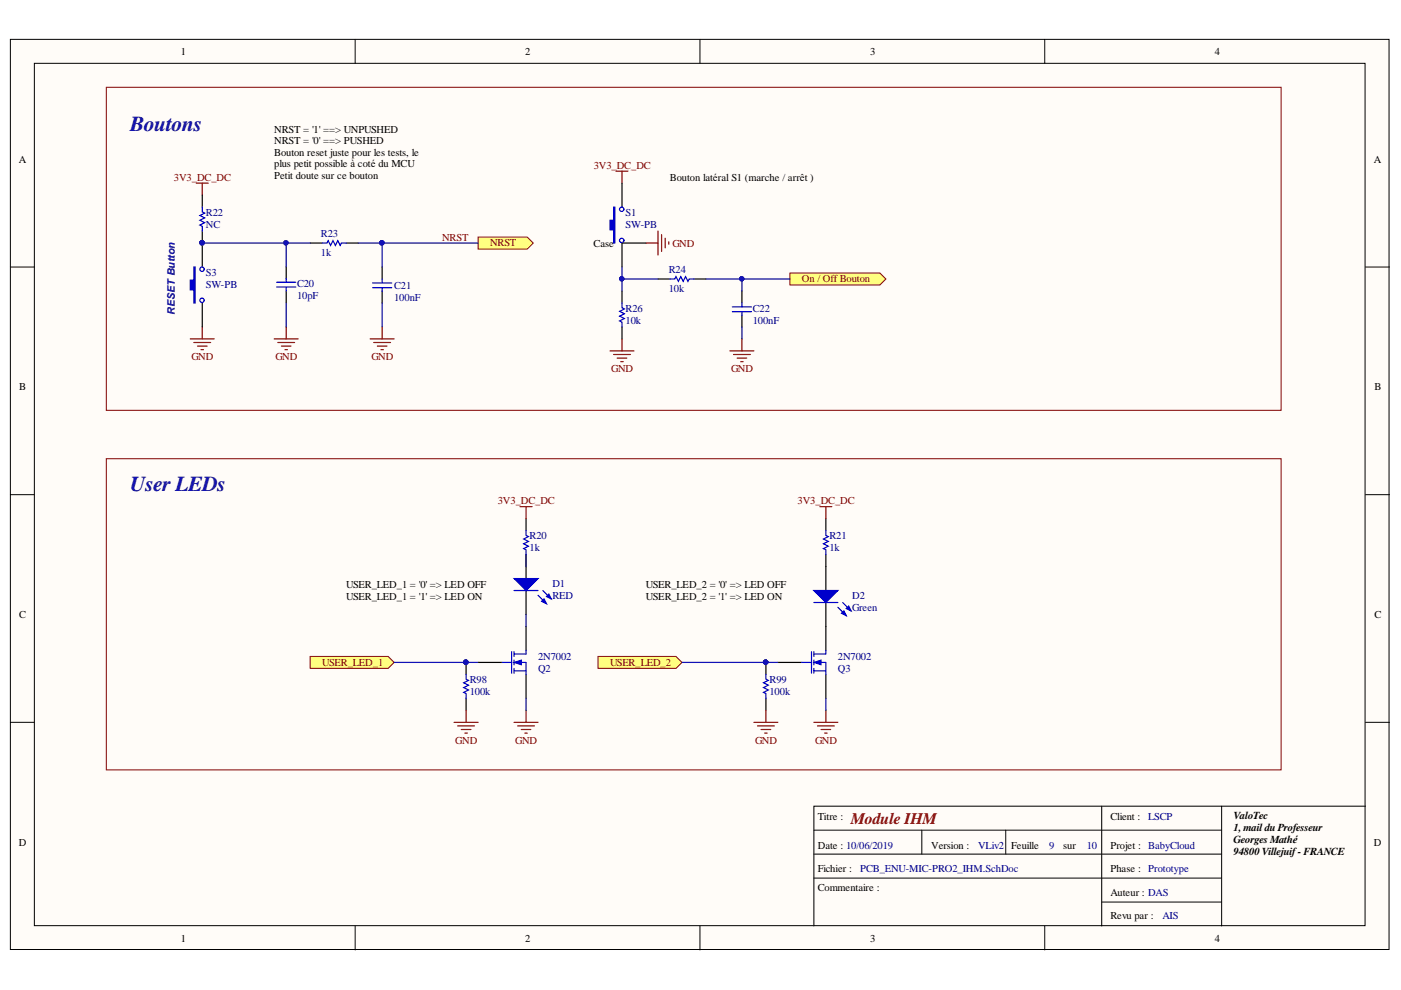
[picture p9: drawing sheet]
<svg xmlns="http://www.w3.org/2000/svg" width="297mm" height="210mm" viewBox="0 0 297 210" stroke-linecap="round" stroke-linejoin="round" font-family="sans-serif">
<defs><g id="words">
<g font-size="4.5" fill="#000080">
<text x="27.6" y="27.8">Boutons</text>
<text x="27.6" y="104">User LEDs</text>
</g>
<text font-size="3.4" fill="#800000" x="180.4" y="174.7">Module IHM</text>
<g font-size="2.3">
<text x="261.6" y="173.7">ValoTec</text>
<text x="261.6" y="176.3">1,mail du Professeur</text>
<text x="261.6" y="178.8">Georges Mathé</text>
<text x="261.6" y="181.3">94800 Villejuif- FRANCE</text>
</g>
<g font-size="2.2">
<text x="38.4" y="11.7">1</text>
<text x="111.3" y="11.7">2</text>
<text x="184.5" y="11.7">3</text>
<text x="257.5" y="11.7">4</text>
<text x="58.1" y="28.1">NRST = '1' ==&gt; UNPUSHED</text>
<text x="4" y="34.5">A</text>
<text x="58.1" y="30.6">NRST = '0' ==&gt; PUSHED</text>
<text x="58.1" y="33">Bouton reset juste pour les tests, le</text>
<text x="58.1" y="35.5">plus petit possible à coté du MCU</text>
<text x="291.3" y="34.5">A</text>
<text x="58.1" y="38">Petit doute sur ce bouton</text>
<text x="142" y="38.3">Bouton latéral S1 (marche / arrêt )</text>
<text x="125.9" y="52.3">Case</text>
<text x="4.1" y="82.7">B</text>
<text x="291.4" y="82.7">B</text>
<text x="73.4" y="124.7">USER_LED_1 = '0' =&gt; LED OFF</text>
<text x="137" y="124.7">USER_LED_2 = '0' =&gt; LED OFF</text>
<text x="4.1" y="131">C</text>
<text x="73.4" y="127.1">USER_LED_1 = '1' =&gt; LED ON</text>
<text x="137" y="127.1">USER_LED_2 = '1' =&gt; LED ON</text>
<text x="291.4" y="131">C</text>
<text x="173.4" y="173.9">Titre :</text>
<text x="235.4" y="173.9">Client :</text>
<text x="4" y="179.3">D</text>
<text x="173.4" y="179.9">Date : 10/06/2019</text>
<text x="197.4" y="179.9">Version :</text>
<text x="214.4" y="179.9">Feuille</text>
<text x="225.4" y="179.9">sur</text>
<text x="235.4" y="179.9">Projet : BabyCloud</text>
<text x="291.3" y="179.3">D</text>
<text x="173.4" y="184.9">Fichier :</text>
<text x="235.4" y="184.9">Phase : Prototype</text>
<text x="173.4" y="189">Commentaire :</text>
<text x="235.4" y="189.9">Auteur : DAS</text>
<text x="235.4" y="195">Revu par :</text>
<text x="38.4" y="199.7">1</text>
<text x="111.3" y="199.7">2</text>
<text x="184.5" y="199.7">3</text>
<text x="257.5" y="199.7">4</text>
</g>
<g font-size="2.2" fill="#800000">
<text x="125.9" y="35.8">3V3_DC_DC</text>
<text x="36.9" y="38.4">3V3_DC_DC</text>
<text x="93.7" y="51.1">NRST</text>
<text x="103.9" y="52.3">NRST</text>
<text x="142.6" y="52.3">GND</text>
<text x="170" y="59.9">On / Off Bouton</text>
<text x="40.6" y="76.4">GND</text>
<text x="58.4" y="76.4">GND</text>
<text x="78.7" y="76.4">GND</text>
<text x="129.6" y="78.9">GND</text>
<text x="155" y="78.9">GND</text>
<text x="105.5" y="107">3V3_DC_DC</text>
<text x="169.1" y="107">3V3_DC_DC</text>
<text x="68.3" y="141.2">USER_LED_1</text>
<text x="129.3" y="141.2">USER_LED_2</text>
<text x="96.5" y="157.7">GND</text>
<text x="109.2" y="157.7">GND</text>
<text x="160.1" y="157.7">GND</text>
<text x="172.8" y="157.7">GND</text>
</g>
<g font-size="2.2" fill="#000080">
<text x="43.6" y="45.7">R22</text>
<text x="132.6" y="45.7">S1</text>
<text x="43.6" y="48.3">NC</text>
<text x="68.1" y="50.3">R23</text>
<text x="132.6" y="48.3">SW-PB</text>
<text x="43.6" y="58.4">S3</text>
<text x="68.1" y="54.4">1k</text>
<text x="141.8" y="57.9">R24</text>
<text x="43.6" y="61">SW-PB</text>
<text x="63" y="63.4">10pF</text>
<text x="63" y="60.9">C20</text>
<text x="83.6" y="63.8">100nF</text>
<text x="83.6" y="61.2">C21</text>
<text x="141.8" y="62">10k</text>
<text x="37.1" y="66.8" transform="rotate(-90 37.1 66.8)">RESET Button</text>
<text x="132.6" y="68.6">10k</text>
<text x="132.6" y="66">R26</text>
<text x="159.6" y="68.6">100nF</text>
<text x="159.6" y="66">C22</text>
<text x="112.3" y="116.9">1k</text>
<text x="112.3" y="114.3">R20</text>
<text x="175.9" y="116.9">1k</text>
<text x="175.9" y="114.3">R21</text>
<text x="117.1" y="124.5">D1</text>
<text x="117.1" y="127">RED</text>
<text x="180.7" y="127">D2</text>
<text x="180.7" y="129.6">Green</text>
<text x="114.1" y="140">2N7002</text>
<text x="114.1" y="142.5">Q2</text>
<text x="177.6" y="140">2N7002</text>
<text x="177.6" y="142.5">Q3</text>
<text x="99.6" y="147.3">100k</text>
<text x="99.6" y="144.8">R98</text>
<text x="163.2" y="147.3">100k</text>
<text x="163.2" y="144.8">R99</text>
<text x="243.4" y="173.9">LSCP</text>
<text x="207.4" y="179.9">VLiv2</text>
<text x="222.4" y="179.9">9</text>
<text x="230.4" y="179.9">10</text>
<text x="182.4" y="184.9">PCB_ENU-MIC-PRO2_IHM.SchDoc</text>
<text x="246.4" y="195">AIS</text>
</g>
</g></defs>
<g fill="#fffcf8" stroke="#000" stroke-width=".21">
<path d="M2.2 8.3h292.3v193h-292.3z"/>
<path d="M7.3 13.4h282.1v182.9h-282.1z"/>
</g>
<g fill="none" stroke="#000" stroke-width=".21">
<path d="M75.3 8.3v5.1M148.4 8.3v5.1M221.5 8.3v5.1M2.2 56.6h5.1M289.5 56.6h5.1M2.2 104.9h5.1M289.5 104.9h5.1M2.2 153.2h5.1M289.5 153.2h5.1M172.6 176h86.4M195.4 176v5.1M213.2 176v5.1"/>
<path d="M233.6 170.9v25.4M259 170.9v25.4M289.5 170.9h-116.9v25.4M75.3 196.3v5.1M148.4 196.3v5.1M172.6 186.2h86.4M172.6 181.1h86.4M221.5 196.3v5.1M233.6 191.3h25.4"/>
</g>
<path d="M22.5 18.5h249.1v68.5h-249.1z" fill="none" stroke="#800000" stroke-width=".21"/>
<path d="M40.3 71.9h5.1M41.1 72.6h3.6M41.9 73.4h2M42.6 74.1h.5M42.9 69.3v2.6M78.5 71.9h5.1M79.2 72.6h3.6M80 73.4h2M80.8 74.1h.5M81 69.3v2.6" fill="none" stroke="#800000" stroke-width=".25"/>
<path d="M81 56.6v2.6M81 61.7v2.5" fill="none" stroke="#000" stroke-width=".25"/>
<path d="M79 60h4.1M81 59.2v.7M79 61h4.1M81 61v.8" fill="none" stroke="#00f" stroke-width=".25"/>
<path d="M101.4 50.3h10.4l1.3 1.2-1.3 1.3h-10.4z" fill-rule="evenodd" fill="#ffff80" stroke="#800000" stroke-width=".21"/>
<path d="M41.6 38.8h2.6M42.9 38.8v2.6" fill="none" stroke="#800000" stroke-width=".25"/>
<path d="M42.9 41.4v2.5M42.9 49v7.6M42.9 64.2v5.1" fill="none" stroke="#000" stroke-width=".25"/>
<circle cx="42.8" cy="51.5" r=".46" fill="#000080" stroke="#000080" stroke-width=".21"/>
<path d="M42.9 43.9v1l.5 .3-1 .5 1 .5-1 .5 1 .5-1 .5 .5 .3v1" fill="none" stroke="#00f" stroke-width=".25"/>
<path d="M41.1 56.6h.3v7.6h-.3v-2.8h-.8v-2h.8z" fill-rule="evenodd" fill="#00f"/>
<g fill="none" stroke="#00f" stroke-width=".25">
<path d="M41.1 56.6h.3v7.6h-.3v-2.8h-.8v-2h.8zM58.6 59.8h4.1M60.7 59.1v.7M68.3 51.5h1l.3-.5 .5 1 .5-1 .5 1 .5-1 .5 1 .3-.5h1M142 59.2h1.1l.2-.6 .5 1.1 .5-1.1 .5 1.1 .6-1.1 .5 1.1 .2-.5h1M58.6 60.9h4.1M60.7 60.9v.8M131.9 64.2v1.1l.5 .2-1 .5 1 .5-1 .5 1 .5-1 .5 .5 .3v1M155.3 66.1h4M155.3 65.1h4M157.3 64.2v.8M157.3 66.1v.8"/>
<circle cx="42.8" cy="57.1" r=".46"/>
<circle cx="42.8" cy="63.7" r=".46"/>
</g>
<circle cx="42.8" cy="51.5" r=".46" fill="#000080" stroke="#000080" stroke-width=".21"/>
<path d="M60.7 56.6v2.6M65.8 51.5h2.5M73.4 51.5h2.5M139.5 59.2h2.5M147.1 59.2h2.6M60.7 61.7v2.5M131.9 61.7v2.5M131.9 69.3v2.6M157.3 61.7v2.5M157.3 66.8v2.5" fill="none" stroke="#000" stroke-width=".25"/>
<path d="M130.6 36.3h2.5M131.9 36.3v2.5M58.1 71.9h5.1M58.9 72.6h3.6M59.7 73.4h2M60.4 74.1h.5M60.7 69.3v2.6" fill="none" stroke="#800000" stroke-width=".25"/>
<path d="M167.5 57.9h19l1.3 1.3-1.3 1.2h-19z" fill-rule="evenodd" fill="#ffff80" stroke="#800000" stroke-width=".21"/>
<path d="M129.3 74.4h5.1M130.1 75.2h3.6M130.9 75.9h2M131.6 76.7h.5M131.9 71.9v2.5M154.8 74.4h5M155.5 75.2h3.6M156.3 75.9h2M157 76.7h.6M157.3 71.9v2.5" fill="none" stroke="#800000" stroke-width=".25"/>
<path d="M131.9 38.8v5.1M131.9 51.5v5.1" fill="none" stroke="#000" stroke-width=".25"/>
<path d="M130.1 43.9h.3v7.6h-.3v-2.8h-.8v-2h.8z" fill-rule="evenodd" fill="#00f"/>
<g fill="none" stroke="#00f" stroke-width=".25">
<path d="M130.1 43.9h.3v7.6h-.3v-2.8h-.8v-2h.8z"/>
<circle cx="131.8" cy="51" r=".46"/>
<circle cx="131.8" cy="44.4" r=".46"/>
</g>
<path d="M131.9 51.5h5.1M111.5 117.6v5.1M111.5 125.2v5.1" fill="none" stroke="#000" stroke-width=".25"/>
<path d="M137 51.5h2.5M139.5 49v5.1M140.3 49.8v3.5M141 50.5v2M141.8 51.3v.5" fill="none" stroke="#800000" stroke-width=".25"/>
<path d="M22.5 97.3h249.1v65.9h-249.1z" fill="none" stroke="#800000" stroke-width=".21"/>
<path d="M109 122.7h5.1l-2.6 2.5z" fill="#00f"/>
<path d="M109 122.7h5.1l-2.6 2.5zM114.1 126.2l1.8 1.8M115.1 125.2l1.8 1.8" fill="none" stroke="#00f" stroke-width=".25"/>
<path d="M114.8 127.5l.5-.5 .6 1z" fill="#00f"/>
<path d="M114.8 127.5l.5-.5 .6 1z" fill="none" stroke="#00f" stroke-width=".25"/>
<path d="M115.9 126.5l.5-.5 .5 1z" fill="#00f"/>
<path d="M111.5 112.5v1l.5 .3-1 .5 1 .5-1 .5 1 .5-1 .5 .5 .3v1M109 125.2h5.1M115.9 126.5l.5-.5 .5 1z" fill="none" stroke="#00f" stroke-width=".25"/>
<path d="M111.5 110v2.5M111.5 117.6v2.5M175.1 120.1v5.1M175.1 127.7v5.1" fill="none" stroke="#000" stroke-width=".25"/>
<path d="M172.6 125.2h5l-2.5 2.5z" fill="#00f"/>
<path d="M172.6 125.2h5l-2.5 2.5zM177.6 128.8l1.8 1.7M178.7 127.7l1.7 1.8" fill="none" stroke="#00f" stroke-width=".25"/>
<path d="M178.4 130l.5-.5 .5 1z" fill="#00f"/>
<path d="M178.4 130l.5-.5 .5 1z" fill="none" stroke="#00f" stroke-width=".25"/>
<path d="M179.4 129l.5-.5 .5 1z" fill="#00f"/>
<path d="M175.1 112.5v1l.5 .3-1 .5 1 .5-1 .5 1 .5-1 .5 .5 .3v1M108.5 138.2v4.5M109 138.7h2.5M109 138.2v1M109 139.9v1.1M172.6 127.7h5M179.4 129l.5-.5 .5 1zM106.4 140.4h2.1M109 140.4h2.5M109 142.2h2.5M109 141.7v1M111.5 140.4v2.6" fill="none" stroke="#00f" stroke-width=".25"/>
<path d="M175.1 110v2.5M175.1 117.6v2.5M111.5 132.8v5.1M101.4 140.4h5M111.5 143v5.1" fill="none" stroke="#000" stroke-width=".25"/>
<path d="M109 140.4l1.5-.5v1.1z" fill="#00f"/>
<path d="M109 140.4l1.5-.5v1.1z" fill="none" stroke="#00f" stroke-width=".21"/>
<path d="M111.5 137.9v.8M172.1 138.2v4.5M172.6 138.7h2.5M172.6 138.2v1M172.6 139.9v1.1M98.8 143v1l.5 .3-1 .5 1 .5-1 .5 1 .5-1 .5 .5 .3v1M170 140.4h2.1M172.6 140.4h2.5M172.6 142.2h2.5M172.6 141.7v1M175.1 140.4v2.6" fill="none" stroke="#00f" stroke-width=".25"/>
<path d="M175.1 132.8v5.1M98.8 140.4v2.6M98.8 148.1v2.5M164.9 140.4h5.1M175.1 143v5.1" fill="none" stroke="#000" stroke-width=".25"/>
<circle cx="98.8" cy="140.4" r=".46" fill="#000080" stroke="#000080" stroke-width=".21"/>
<path d="M172.6 140.4l1.5-.5v1.1z" fill="#00f"/>
<path d="M172.6 140.4l1.5-.5v1.1z" fill="none" stroke="#00f" stroke-width=".21"/>
<path d="M175.1 137.9v.8M162.4 143v1l.5 .3-1 .5 1 .5-1 .5 1 .5-1 .5 .5 .3v1" fill="none" stroke="#00f" stroke-width=".25"/>
<path d="M162.4 140.4v2.6M162.4 148.1v2.5" fill="none" stroke="#000" stroke-width=".25"/>
<circle cx="162.3" cy="140.4" r=".46" fill="#000080" stroke="#000080" stroke-width=".21"/>
<g fill="none" stroke="#800000" stroke-width=".25">
<path d="M110.3 107.4h2.5M111.5 107.4v2.6M173.8 107.4h2.6M175.1 107.4v2.6M96.3 153.2h5.1M97 153.9h3.6M97.8 154.7h2M98.6 155.4h.5M98.8 150.6v2.6M109 153.2h5.1M109.8 153.9h3.5M110.5 154.7h2.1"/>
<path d="M111.3 155.4h.5M111.5 150.6v2.6M159.8 153.2h5.1M160.6 153.9h3.6M161.4 154.7h2M162.1 155.4h.5M162.4 150.6v2.6M172.6 153.2h5M173.3 153.9h3.6M174.1 154.7h2M174.8 155.4h.6M175.1 150.6v2.6"/>
</g>
<g fill="#ffff80" stroke="#800000" stroke-width=".21">
<path d="M65.8 139.2h16.5l1.3 1.2-1.3 1.3h-16.5z" fill-rule="evenodd"/>
<path d="M126.8 139.2h16.5l1.3 1.2-1.3 1.3h-16.5z" fill-rule="evenodd"/>
</g>
<g fill="none" stroke="#000080" stroke-width=".25">
<path d="M42.9 51.5h22.9M60.7 51.5v5.1M75.9 51.5h25.5M81 51.5v5.1M131.9 56.6v2.6h7.6M131.9 59.2v2.5M149.7 59.2h7.6v2.5M157.3 59.2h10.2M60.7 64.2v5.1M81 64.2v5.1M157.3 69.3v2.6M111.5 117.6v2.5"/>
<path d="M111.5 130.3v2.5M83.6 140.4h17.8M111.5 148.1v2.5M144.6 140.4h20.3M175.1 148.1v2.5"/>
</g>
<g fill="#000080" stroke="#000080" stroke-width=".21">
<circle cx="81" cy="51.5" r=".46"/>
<circle cx="60.6" cy="51.5" r=".46"/>
<circle cx="42.8" cy="51.5" r=".46"/>
<circle cx="131.8" cy="59.1" r=".46"/>
<circle cx="157.3" cy="59.1" r=".46"/>
<circle cx="98.8" cy="140.4" r=".46"/>
<circle cx="162.3" cy="140.4" r=".46"/>
</g>
<use href="#words"/>
</svg>
